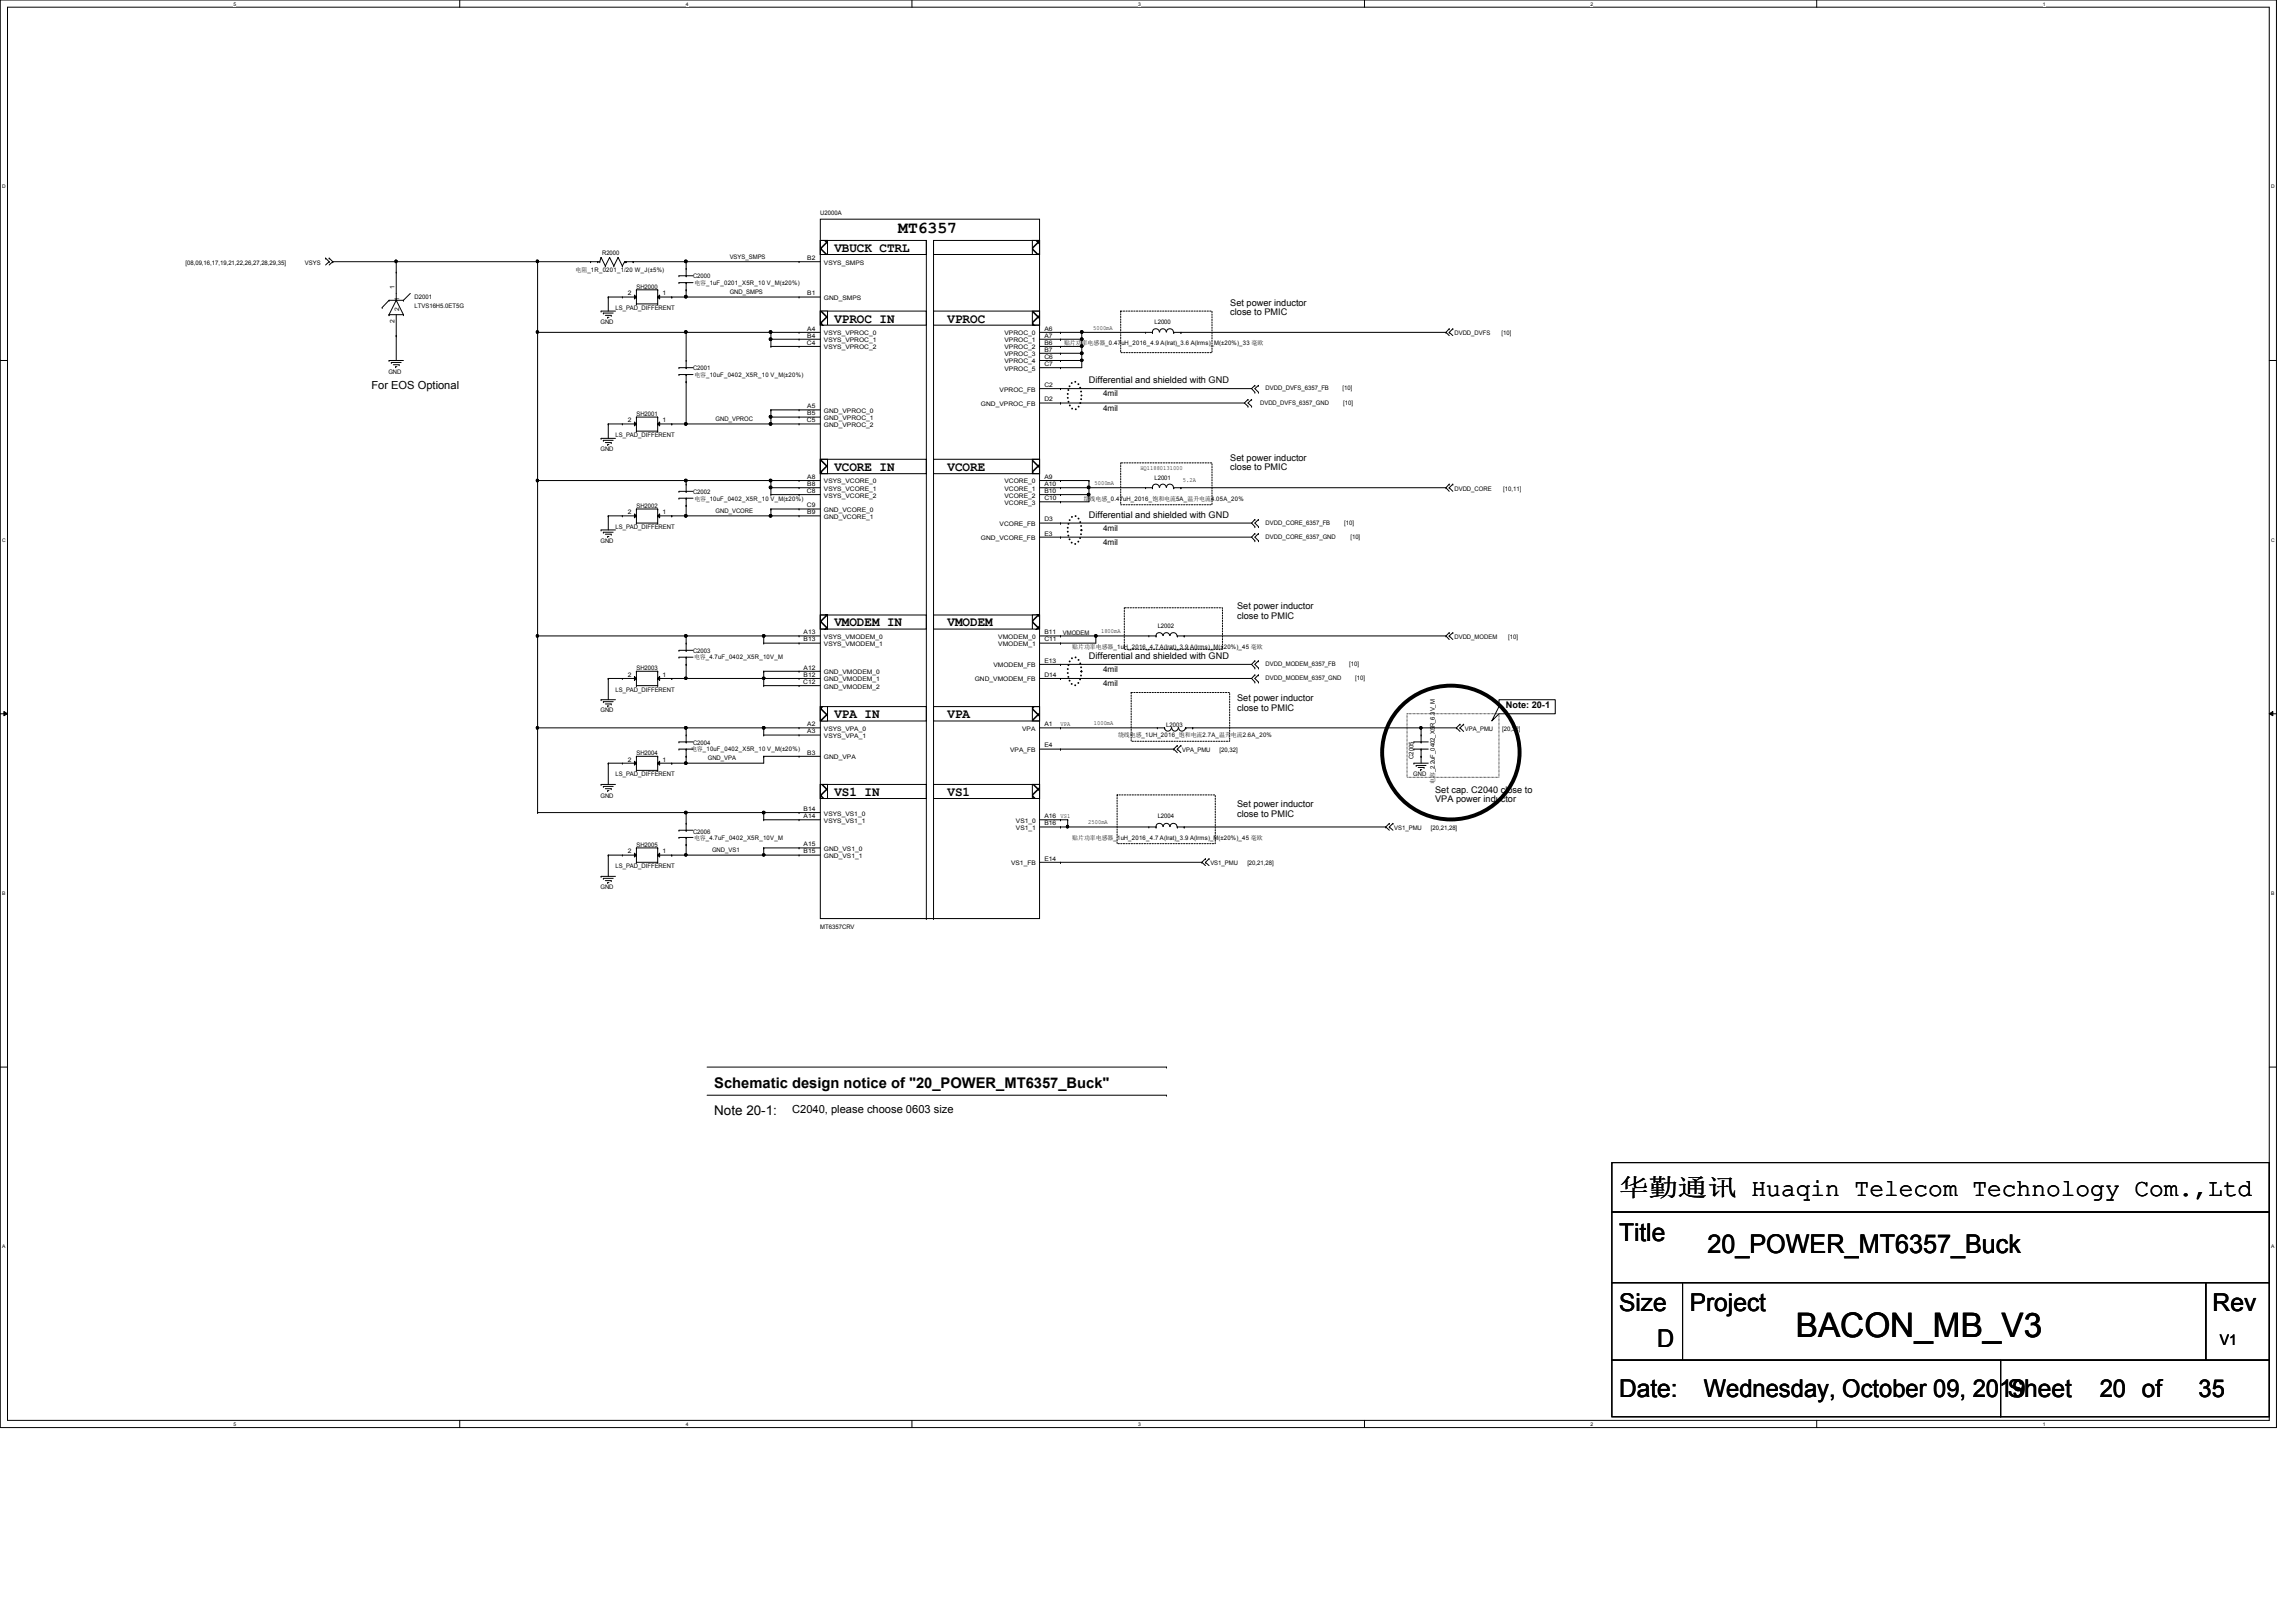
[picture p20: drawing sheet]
<svg xmlns="http://www.w3.org/2000/svg" width="297mm" height="210mm" viewBox="0 0 297 210" stroke-linecap="round" stroke-linejoin="round" font-family="sans-serif">
<defs><g id="words">
<text font-size="4.4" x="232.3" y="173.1">BACON_MB_V3</text>
<text font-size="3.3" x="220.9" y="162.1">20_POWER_MT6357_Buck</text>
<g font-size="3.2">
<text x="209.5" y="154.8">华华华华 Huaqin Telecom Technology Com.,Ltd</text>
<text x="209.5" y="160.6">Title</text>
<text x="209.5" y="169.7">Size</text>
<text x="218.6" y="169.7">Project</text>
<text x="286.3" y="169.7">Rev</text>
<text x="214.4" y="174.3">D</text>
<text x="209.5" y="180.7">Date:</text>
<text x="220.4" y="180.7">Wednesday, October 09, 2019</text>
<text x="259.8" y="180.7">Sheet</text>
<text x="271.6" y="180.7">20 of</text>
<text x="284.4" y="180.7">35</text>
</g>
<text font-size="2.2" x="116.2" y="30.1">MT6357</text>
<g font-size="1.9">
<text x="92.4" y="140.8">Schematic design notice of &quot;20_POWER_MT6357_Buck&quot;</text>
<text x="287.2" y="174.1">V1</text>
</g>
<g font-size="1.7">
<text x="107.9" y="32.6">VBUCK CTRL</text>
<text x="107.9" y="41.7">VPROC IN</text>
<text x="122.6" y="41.7">VPROC</text>
<text x="107.9" y="60.9">VCORE IN</text>
<text x="122.6" y="60.9">VCORE</text>
<text x="107.9" y="81.1">VMODEM IN</text>
<text x="122.6" y="81.1">VMODEM</text>
<text x="107.9" y="92.9">VPA IN</text>
<text x="122.6" y="92.9">VPA</text>
<text x="107.9" y="103">VS1 IN</text>
<text x="122.6" y="103">VS1</text>
<text x="92.4" y="144.3">Note 20-1:</text>
</g>
<g font-size="1.4">
<text x="48" y="50.3">For EOS Optional</text>
<text x="102.5" y="144">C2040, please choose 0603 size</text>
</g>
<g font-size="1.2">
<text x="159.2" y="39.5">Set power inductor</text>
<text x="159.2" y="40.8">close to PMIC</text>
<text x="140.9" y="49.6">Differential and shielded with GND</text>
<text x="159.2" y="59.6">Set power inductor</text>
<text x="159.2" y="60.9">close to PMIC</text>
<text x="140.9" y="67">Differential and shielded with GND</text>
<text x="160.1" y="78.8">Set power inductor</text>
<text x="160.1" y="80.1">close to PMIC</text>
<text x="140.9" y="85.3">Differential and shielded with GND</text>
<text x="160.1" y="90.7">Set power inductor</text>
<text x="160.1" y="91.9">close to PMIC</text>
<text x="194.8" y="91.7">Note: 20-1</text>
<text x="160.1" y="104.4">Set power inductor</text>
<text x="160.1" y="105.7">close to PMIC</text>
<text x="185.7" y="102.6">Set cap. C2040 close to</text>
<text x="185.7" y="103.8">VPA power inductor</text>
</g>
<g font-size="1.1">
<text x="142.7" y="51.3">4mil</text>
<text x="142.7" y="53.1">4mil</text>
<text x="142.7" y="68.7">4mil</text>
<text x="142.7" y="70.5">4mil</text>
<text x="142.7" y="87">4mil</text>
<text x="142.7" y="88.8">4mil</text>
</g>
<g font-size=".8">
<text x="106.1" y="27.8">U2000A</text>
<text x="24" y="34.2">[08,09,16,17,19,21,22,26,27,28,29,35]</text>
<text x="39.5" y="34.2">VSYS</text>
<text x="74.5" y="35.3">电电_1R_0201_1/20 W_J(±5%)</text>
<text x="77.9" y="33.1">R2000</text>
<text x="89.7" y="36">C2000</text>
<text x="94.4" y="33.5">VSYS_SMPS</text>
<text x="104.4" y="33.7">B2</text>
<text x="106.6" y="34.2">VSYS_SMPS</text>
<text x="51.1" y="41.8" transform="rotate(-90 51.1 41.8)">2</text>
<text x="51.1" y="37.3" transform="rotate(-90 51.1 37.3)">1</text>
<text x="51.6" y="40.3" transform="rotate(-90 51.6 40.3)">2</text>
<text x="51.6" y="38.9" transform="rotate(-90 51.6 38.9)">1</text>
<text x="53.6" y="38.7">D2001</text>
<text x="53.6" y="39.8">LTVS16H5.0ET5G</text>
<text x="77.7" y="41.9">GND</text>
<text x="79.6" y="40.1">LS_PAD_DIFFERENT</text>
<text x="81.2" y="38.2">2</text>
<text x="82.3" y="37.3">SH2000</text>
<text x="85.7" y="38.2">1</text>
<text x="89.8" y="36.9">电兼_1uF_0201_X5R_10 V_M(±20%)</text>
<text x="94.4" y="38.1">GND_SMPS</text>
<text x="104.4" y="38.2">B1</text>
<text x="106.6" y="38.8">GND_SMPS</text>
<text x="149.3" y="41.9">L2000</text>
<text x="89.7" y="47.9">C2001</text>
<text x="104.4" y="44.6">C4</text>
<text x="104.4" y="42.8">A4</text>
<text x="104.4" y="43.7">B4</text>
<text x="106.6" y="43.4">VSYS_VPROC_0</text>
<text x="106.6" y="44.3">VSYS_VPROC_1</text>
<text x="106.6" y="45.2">VSYS_VPROC_2</text>
<text x="130" y="43.4">VPROC_0</text>
<text x="130" y="44.3">VPROC_1</text>
<text x="130" y="45.2">VPROC_2</text>
<text x="130" y="46.1">VPROC_3</text>
<text x="130" y="47">VPROC_4</text>
<text x="130" y="48">VPROC_5</text>
<text x="135.1" y="42.8">A6</text>
<text x="135.1" y="43.7">A7</text>
<text x="135.1" y="44.6">B6</text>
<text x="135.1" y="45.5">B7</text>
<text x="135.1" y="46.4">C6</text>
<text x="135.1" y="47.4">C7</text>
<text x="137.7" y="44.7">贴到贴贴电贴合_0.47uH_2016_4.9 A(lrat)_3.6 A(lrms)_M(±20%)_33 毫毫</text>
<text x="141.4" y="42.7">5000mA</text>
<text x="188.2" y="43.4">DVDD_DVFS</text>
<text x="194.3" y="43.4">[10]</text>
<text x="50.2" y="48.3">GND</text>
<text x="82.3" y="53.8">SH2001</text>
<text x="89.8" y="48.8">电兼_10uF_0402_X5R_10 V_M(±20%)</text>
<text x="104.4" y="52.8">A5</text>
<text x="104.4" y="53.8">B5</text>
<text x="106.6" y="53.4">GND_VPROC_0</text>
<text x="126.9" y="52.5">GND_VPROC_FB</text>
<text x="129.3" y="50.7">VPROC_FB</text>
<text x="135.1" y="50.1">C2</text>
<text x="135.1" y="51.9">D2</text>
<text x="163" y="52.4">DVDD_DVFS_6357_GND</text>
<text x="163.7" y="50.5">DVDD_DVFS_6357_FB</text>
<text x="173.7" y="50.5">[10]</text>
<text x="173.8" y="52.4">[10]</text>
<text x="77.7" y="58.4">GND</text>
<text x="79.6" y="56.6">LS_PAD_DIFFERENT</text>
<text x="81.2" y="54.7">2</text>
<text x="85.7" y="54.7">1</text>
<text x="92.6" y="54.5">GND_VPROC</text>
<text x="104.4" y="54.7">C5</text>
<text x="106.6" y="54.4">GND_VPROC_1</text>
<text x="106.6" y="55.2">GND_VPROC_2</text>
<text x="82.3" y="65.7">SH2002</text>
<text x="89.7" y="63.9">C2002</text>
<text x="89.8" y="64.8">电兼_10uF_0402_X5R_10 V_M(±20%)</text>
<text x="104.4" y="65.7">C9</text>
<text x="104.4" y="63.8">C8</text>
<text x="104.4" y="62">A8</text>
<text x="104.4" y="62.9">B8</text>
<text x="106.6" y="62.6">VSYS_VCORE_0</text>
<text x="106.6" y="63.5">VSYS_VCORE_1</text>
<text x="106.6" y="64.4">VSYS_VCORE_2</text>
<text x="130" y="62.6">VCORE_0</text>
<text x="130" y="63.5">VCORE_1</text>
<text x="130" y="64.4">VCORE_2</text>
<text x="130" y="65.3">VCORE_3</text>
<text x="135.1" y="62">A9</text>
<text x="135.1" y="62.9">A10</text>
<text x="135.1" y="63.8">B10</text>
<text x="135.1" y="64.7">C10</text>
<text x="140.2" y="64.8">绕走电贴_0.47uH_2016_饱饱电饱5A_温温电饱4.05A_20%</text>
<text x="141.6" y="62.8">5000mA</text>
<text x="147.5" y="60.9">HQ11880131000</text>
<text x="149.3" y="62.1">L2001</text>
<text x="153" y="62.3">5.2A</text>
<text x="188.2" y="63.5">DVDD_CORE</text>
<text x="194.5" y="63.5">[10,11]</text>
<text x="77.7" y="70.3">GND</text>
<text x="79.6" y="68.5">LS_PAD_DIFFERENT</text>
<text x="81.2" y="66.5">2</text>
<text x="85.7" y="66.5">1</text>
<text x="92.6" y="66.4">GND_VCORE</text>
<text x="104.4" y="66.5">B9</text>
<text x="106.6" y="67.1">GND_VCORE_1</text>
<text x="106.6" y="66.3">GND_VCORE_0</text>
<text x="126.9" y="69.9">GND_VCORE_FB</text>
<text x="129.3" y="68.1">VCORE_FB</text>
<text x="135.1" y="67.5">D3</text>
<text x="135.1" y="69.3">E3</text>
<text x="163.7" y="67.9">DVDD_CORE_6357_FB</text>
<text x="163.7" y="69.7">DVDD_CORE_6357_GND</text>
<text x="173.9" y="67.9">[10]</text>
<text x="174.7" y="69.7">[10]</text>
<text x="104" y="82.1">A13</text>
<text x="104" y="83">B13</text>
<text x="106.6" y="82.7">VSYS_VMODEM_0</text>
<text x="106.6" y="83.6">VSYS_VMODEM_1</text>
<text x="129.2" y="82.7">VMODEM_0</text>
<text x="129.2" y="83.6">VMODEM_1</text>
<text x="135.1" y="82.1">B11</text>
<text x="135.1" y="83">C11</text>
<text x="137.5" y="82.1">VMODEM</text>
<text x="138.7" y="84">贴到贴贴电贴合_1uH_2016_4.7 A(lrat)_3.9 A(lrms)_M(±20%)_45 毫毫</text>
<text x="142.4" y="81.9">1800mA</text>
<text x="149.8" y="81.2">L2002</text>
<text x="188.2" y="82.7">DVDD_MODEM</text>
<text x="195.1" y="82.7">[10]</text>
<text x="79.6" y="89.5">LS_PAD_DIFFERENT</text>
<text x="81.2" y="87.6">2</text>
<text x="82.3" y="86.7">SH2003</text>
<text x="85.7" y="87.6">1</text>
<text x="89.7" y="84.5">C2003</text>
<text x="89.8" y="85.3">电兼_4.7uF_0402_X5R_10V_M</text>
<text x="103.9" y="88.5">C12</text>
<text x="104" y="86.7">A12</text>
<text x="104" y="87.6">B12</text>
<text x="106.6" y="87.2">GND_VMODEM_0</text>
<text x="106.6" y="88.2">GND_VMODEM_1</text>
<text x="106.6" y="89.1">GND_VMODEM_2</text>
<text x="126.1" y="88.2">GND_VMODEM_FB</text>
<text x="128.5" y="86.4">VMODEM_FB</text>
<text x="135.1" y="85.8">E13</text>
<text x="135.1" y="87.6">D14</text>
<text x="163.7" y="86.2">DVDD_MODEM_6357_FB</text>
<text x="163.7" y="88">DVDD_MODEM_6357_GND</text>
<text x="174.5" y="86.2">[10]</text>
<text x="175.3" y="88">[10]</text>
<text x="77.7" y="92.2">GND</text>
<text x="104.4" y="94">A2</text>
<text x="104.4" y="94.9">A3</text>
<text x="106.6" y="94.6">VSYS_VPA_0</text>
<text x="106.6" y="95.5">VSYS_VPA_1</text>
<text x="132.2" y="94.6">VPA</text>
<text x="135.1" y="94">A1</text>
<text x="137.2" y="94">VPA</text>
<text x="141.5" y="93.9">1000mA</text>
<text x="144.6" y="95.4">绕走电贴_1UH_2016_饱饱电饱2.7A_温温电饱2.6A_20%</text>
<text x="150.9" y="94.1">L2003</text>
<text x="189.5" y="94.6">VPA_PMU</text>
<text x="194.3" y="94.6">[20,32]</text>
<text x="79.6" y="100.5">LS_PAD_DIFFERENT</text>
<text x="81.2" y="98.6">2</text>
<text x="82.3" y="97.7">SH2004</text>
<text x="85.7" y="98.6">1</text>
<text x="89.4" y="97.2">电兼_10uF_0402_X5R_10 V_M(±20%)</text>
<text x="89.7" y="96.4">C2004</text>
<text x="91.6" y="98.4">GND_VPA</text>
<text x="104.4" y="97.7">B3</text>
<text x="106.6" y="98.3">GND_VPA</text>
<text x="130.7" y="97.3">VPA_FB</text>
<text x="135.1" y="96.7">E4</text>
<text x="152.9" y="97.3">VPA_PMU</text>
<text x="157.8" y="97.3">[20,32]</text>
<text x="182.8" y="100.5">GND</text>
<text x="182.9" y="98.2" transform="rotate(-90 182.9 98.2)">C2005</text>
<text x="185.6" y="101.5" transform="rotate(-90 185.6 101.5)">电兼_2.2uF_0402_X5R_6.3V_M</text>
<text x="77.7" y="103.2">GND</text>
<text x="89.7" y="107.9">C2006</text>
<text x="104" y="105.9">A14</text>
<text x="104" y="104.9">B14</text>
<text x="106.6" y="106.5">VSYS_VS1_1</text>
<text x="106.6" y="105.5">VSYS_VS1_0</text>
<text x="131.4" y="106.5">VS1_0</text>
<text x="131.4" y="107.4">VS1_1</text>
<text x="135.1" y="105.9">A16 VS1</text>
<text x="135.1" y="106.8">B16</text>
<text x="140.8" y="106.7">2500mA</text>
<text x="149.8" y="105.9">L2004</text>
<text x="180.4" y="107.4">VS1_PMU</text>
<text x="185.1" y="107.4">[20,21,28]</text>
<text x="79.6" y="112.4">LS_PAD_DIFFERENT</text>
<text x="81.2" y="110.4">2</text>
<text x="82.3" y="109.6">SH2005</text>
<text x="85.7" y="110.4">1</text>
<text x="89.8" y="108.8">电兼_4.7uF_0402_X5R_10V_M</text>
<text x="92.1" y="110.3">GND_VS1</text>
<text x="104" y="109.5">A15</text>
<text x="104" y="110.4">B15</text>
<text x="106.6" y="110.1">GND_VS1_0</text>
<text x="106.6" y="111">GND_VS1_1</text>
<text x="130.8" y="112">VS1_FB</text>
<text x="135.1" y="111.4">E14</text>
<text x="138.7" y="108.7">贴到贴贴电贴合_1uH_2016_4.7 A(lrat)_3.9 A(lrms)_M(±20%)_45 毫毫</text>
<text x="156.6" y="112">VS1_PMU</text>
<text x="161.4" y="112">[20,21,28]</text>
<text x="77.7" y="115.1">GND</text>
<text x="106.1" y="120.2">MT6357CRV</text>
</g>
<g font-size=".6">
<text x="30.2" y=".7">5</text>
<text x="88.7" y=".7">4</text>
<text x="147.2" y=".7">3</text>
<text x="205.8" y=".7">2</text>
<text x="264.3" y=".7">1</text>
<text x=".3" y="24.4">D</text>
<text x="293.8" y="24.4">D</text>
<text x=".3" y="70.1">C</text>
<text x="293.8" y="70.1">C</text>
<text x=".3" y="115.8">B</text>
<text x="293.8" y="115.8">B</text>
<text x=".3" y="161.5">A</text>
<text x="293.8" y="161.5">A</text>
<text x="30.2" y="184.5">5</text>
<text x="88.7" y="184.5">4</text>
<text x="147.2" y="184.5">3</text>
<text x="205.8" y="184.5">2</text>
<text x="264.3" y="184.5">1</text>
</g>
</g></defs>
<path d="M0 0h294.5v184.7h-294.5zM1 .9h292.6v182.9h-292.6z" fill="none" stroke="#000" stroke-width=".13"/>
<g fill="#fff">
<path d="M30.2 .1h.4v.7h-.4z"/>
<path d="M30.2 183.9h.4v.8h-.4z"/>
</g>
<path d="M59.5 0v.9M59.5 183.8v.9" fill="none" stroke="#000" stroke-width=".13"/>
<g fill="#fff">
<path d="M88.7 .1h.4v.7h-.4z"/>
<path d="M88.7 183.9h.4v.8h-.4z"/>
</g>
<path d="M118 0v.9M118 183.8v.9" fill="none" stroke="#000" stroke-width=".13"/>
<g fill="#fff">
<path d="M147.2 .1h.4v.7h-.4z"/>
<path d="M147.2 183.9h.4v.8h-.4z"/>
</g>
<path d="M176.5 0v.9M176.5 183.8v.9" fill="none" stroke="#000" stroke-width=".13"/>
<g fill="#fff">
<path d="M205.8 .1h.3v.7h-.3z"/>
<path d="M205.8 183.9h.3v.8h-.3z"/>
</g>
<path d="M235 0v.9M235 183.8v.9" fill="none" stroke="#000" stroke-width=".13"/>
<g fill="#fff">
<path d="M264.3 .1h.3v.7h-.3z"/>
<path d="M264.3 183.9h.3v.8h-.3z"/>
<path d="M.3 23.8h.5v.7h-.5z"/>
<path d="M293.8 23.8h.5v.7h-.5z"/>
<path d="M.3 69.5h.5v.7h-.5z"/>
<path d="M293.8 69.5h.5v.7h-.5z"/>
</g>
<path d="M0 46.7h1M293.6 46.7h.9" fill="none" stroke="#000" stroke-width=".13"/>
<g fill="#fff">
<path d="M.3 115.2h.4v.8h-.4z"/>
<path d="M293.8 115.2h.5v.8h-.5z"/>
</g>
<path d="M0 92.4h1M.5 92.1l.5 .3-.5 .2zM293.6 92.4l.4-.3v.5zM293.6 92.4h.9" fill="none" stroke="#000" stroke-width=".13"/>
<path d="M.5 92.1l.5 .3-.5 .2zM293.6 92.4l.4-.3v.5z" fill="#000"/>
<g fill="#fff">
<path d="M.3 161h.4v.7h-.4z"/>
<path d="M293.8 161h.4v.7h-.4z"/>
</g>
<g fill="none" stroke="#000" stroke-width=".13">
<path d="M42.1 33.4h.1M42.1 33.4l.5 .5M42.6 33.9h.1M42.6 33.4h.1M42.6 33.9l-.5 .4M42.6 33.4l.4 .5M43 33.9h.1M43 33.9l-.4 .4M49.4 39.8h.1M50.3 38.9h.1M50.3 38.9h1.9M50.3 38.9l-.9 .9"/>
<path d="M51.3 38.9h.1M51.3 35.2h.1M51.3 38.9l.9 1.8M51.3 38.9l-1 1.8M51.3 35.2v3.7M52.2 38.9h.1M53.1 38l-.9 .9M76.4 33.9h.1M76.4 33.9h1.2M77.3 33.9h.1M77.6 33.9h.1M77.8 33.3h.1"/>
<path d="M77.8 33.3l-.2 .6M77.8 33.3l.5 1.1M78.3 34.4h.1M78.9 33.3h.1M78.9 33.3l-.6 1.1M78.9 33.3l.5 1.1M79.4 34.4h.1M80 33.3h.1M80 33.3l-.6 1.1M80 33.3l.5 1.1M80.5 38.4h.1M80.5 34.4h.1"/>
<path d="M80.5 38.4h1.8M80.8 33.9h.1M80.8 33.9h1.1M80.8 33.9l-.3 .5M81 33.9h.1M81.9 33.9h.1M82.1 38.2l.2 .2-.2 .3zM82.3 38.4h.1M82.3 39.3h.1M82.3 37.5h.1M82.3 37.5v1.8M82.3 39.3h2.8"/>
<path d="M82.3 37.5h2.8M85.1 38.4l.2-.2v.5zM85.1 38.4h.1M85.1 37.5h.1M85.1 39.3h.1M85.1 37.5v1.8M85.1 38.4h1.8M86.9 38.4h.1M87.8 35.7h.1M87.8 36.6h.1M87.8 35.7h1.9M87.8 36.6h1.9"/>
<path d="M88.8 35.7h.1M88.8 36.6h.1M88.8 34.8h.1M88.8 37.5h.1M88.8 34.8v.9M88.8 36.6v.9M50.3 46.7h.1M50.3 40.7h.1M50.3 46.7h1.9M50.3 40.7h1.9M50.6 46.9h.1M50.6 46.9h1.3"/>
<path d="M50.9 47.2h.7M51.2 47.5h.1M51.3 43.4h.1M51.3 40.7v2.7M51.6 47.2h.1M52.2 40.7h.1M77.8 56.7h.1M77.8 40.3h.1M77.8 56.7h1.8M77.8 40.3h1.8M78.1 57h.1M78.1 40.5h.1"/>
<path d="M78.1 57h1.2M78.1 40.5h1.2M78.3 57.3h.8M78.3 40.8h.8M78.6 57.5h.1M78.6 41.1h.1M78.6 57.5h.2M78.6 41.1h.2M79.1 57.3h.1M79.1 40.8h.1M80.5 54.9h.1M80.5 54.9h1.8"/>
<path d="M82.1 54.6l.2 .3-.2 .2zM82.3 54.9h.1M82.3 55.8h.1M82.3 54h.1M82.3 54v1.8M82.3 55.8h2.8M82.3 54h2.8M85.1 54.9l.2-.3v.5zM85.1 54.9h.1M85.1 54h.1M85.1 55.8h.1M85.1 54v1.8"/>
<path d="M85.1 54.9h1.8M86.9 54.9h.1M87.8 47.6h.1M87.8 48.5h.1M87.8 47.6h1.9M87.8 48.5h1.9M88.8 47.6h.1M88.8 48.5h.1M88.8 46.7h.1M88.8 49.4h.1M88.8 46.7v.9M88.8 48.5v.9"/>
<path d="M148.2 43h.1M148.2 43h.9M149.1 43h.1M149.1 43a.45 .45 0 0 1 .4-.5 .45 .45 0 0 1 .5 .5M150 43a.42 .42 0 0 1 .4-.5 .42 .42 0 0 1 .5 .5M150.9 43a.45 .45 0 0 1 .5-.5 .45 .45 0 0 1 .4 .5M151.8 43h.1M151.8 43h1M152.8 43h.1M161.5 51.7h.1M161.5 52.6h.1M161.5 51.7l-.5 .5 .5 .4"/>
<path d="M161.9 52.6h.1M161.9 51.7h.1M161.9 51.7l-.4 .5 .4 .4M162.3 49.9h.1M162.3 50.8h.1M162.3 49.9l-.4 .4 .4 .5M162.8 50.8h.1M162.8 49.9h.1M162.8 49.9l-.5 .4 .5 .5M187.1 43h.1M187.1 43l.4 .4M187.5 43h.1"/>
<path d="M187.5 42.5h.1M187.5 43l.5 .4M187.5 42.5l-.4 .5M188 42.5h.1M188 42.5l-.5 .5M77.8 68.6h.1M77.8 68.6h1.8M78.1 68.9h.1M78.1 68.9h1.2M78.3 69.1h.8M78.6 69.4h.1M78.6 69.4h.2"/>
<path d="M79.1 69.1h.1M80.5 66.8h.1M80.5 66.8h1.8M82.1 66.5l.2 .3-.2 .2zM82.3 66.8h.1M82.3 67.7h.1M82.3 65.9h.1M82.3 65.9v1.8M82.3 67.7h2.8M82.3 65.9h2.8M85.1 66.8l.2-.3v.5zM85.1 66.8h.1"/>
<path d="M85.1 65.9h.1M85.1 67.7h.1M85.1 65.9v1.8M85.1 66.8h1.8M86.9 66.8h.1M87.8 63.6h.1M87.8 64.5h.1M87.8 63.6h1.9M87.8 64.5h1.9M88.8 63.6h.1M88.8 64.5h.1M88.8 62.7h.1"/>
<path d="M88.8 65.4h.1M88.8 62.7v.9M88.8 64.5v.9M148.2 63.1h.1M148.2 63.1h.9M149.1 63.1h.1M149.1 63.1a.45 .45 0 0 1 .4-.4 .45 .45 0 0 1 .5 .4M150 63.1a.42 .42 0 0 1 .4-.4 .42 .42 0 0 1 .5 .4M150.9 63.1a.45 .45 0 0 1 .5-.4 .45 .45 0 0 1 .4 .4M151.8 63.1h.1M151.8 63.1h1M152.8 63.1h.1"/>
<path d="M162.3 67.2h.1M162.3 68.2h.1M162.3 69h.1M162.3 70h.1M162.3 67.2l-.4 .5 .4 .5M162.3 69l-.4 .5 .4 .5M162.8 68.2h.1M162.8 67.2h.1M162.8 70h.1M162.8 69h.1M162.8 67.2l-.5 .5 .5 .5M162.8 69l-.5 .5 .5 .5"/>
<path d="M187.1 63.1h.1M187.1 63.1l.4 .5M187.5 63.1h.1M187.5 62.7h.1M187.5 63.1l.5 .5M187.5 62.7l-.4 .4M188 62.7h.1M188 62.7l-.5 .4M77.8 90.6h.1M77.8 90.6h1.8M78.1 90.8h.1M78.1 90.8h1.2"/>
<path d="M78.3 91.1h.8M78.6 91.4h.1M78.6 91.4h.2M79.1 91.1h.1M80.5 87.8h.1M80.5 98.8h.1M80.5 98.8h1.8M80.5 87.8h1.8M82.1 87.5l.2 .3-.2 .3zM82.1 98.5l.2 .3-.2 .2zM82.3 87.8h.1M82.3 88.7h.1"/>
<path d="M82.3 86.9h.1M82.3 98.8h.1M82.3 99.7h.1M82.3 97.9h.1M82.3 88.7h2.8M82.3 86.9v1.8M82.3 97.9v1.8M82.3 86.9h2.8M82.3 99.7h2.8M82.3 97.9h2.8M85.1 87.8l.2-.3v.6zM85.1 98.8l.2-.3v.5z"/>
<path d="M85.1 87.8h.1M85.1 86.9h.1M85.1 88.7h.1M85.1 98.8h.1M85.1 97.9h.1M85.1 99.7h.1M85.1 98.8h1.8M85.1 86.9v1.8M85.1 97.9v1.8M85.1 87.8h1.8M86.9 87.8h.1M86.9 98.8h.1"/>
<path d="M87.8 96h.1M87.8 96.9h.1M87.8 84.2h.1M87.8 85h.1M87.8 96h1.9M87.8 96.9h1.9M87.8 84.2h1.9M87.8 85h1.9M88.8 96h.1M88.8 96.9h.1M88.8 95.1h.1M88.8 97.9h.1"/>
<path d="M88.8 84.2h.1M88.8 85h.1M88.8 83.2h.1M88.8 86h.1M88.8 83.2v1M88.8 85v1M88.8 95.1v.9M88.8 96.9v1M149.7 94.2h.1M149.7 94.2h1M150.7 94.2h.1M150.7 94.1a.45 .45 0 0 0 .4 .5 .45 .45 0 0 0 .4-.5"/>
<path d="M151.6 94.1a.43 .43 0 0 0 .4 .5 .43 .43 0 0 0 .4-.5M151.8 96.9h.1M151.8 96.9l.5 .5M152.3 96.9h.1M152.3 96.5h.1M152.3 96.9l.5 .5M152.3 96.5l-.5 .4M152.5 94.1a.45 .45 0 0 0 .4 .5 .45 .45 0 0 0 .5-.5M152.8 96.5h.1M152.8 96.5l-.5 .4M153.4 94.2h.1M153.4 94.2h.9"/>
<path d="M154.3 94.2h.1M162.3 85.5h.1M162.3 86.4h.1M162.3 87.3h.1M162.3 88.3h.1M162.3 85.5l-.4 .5 .4 .4M162.3 87.3l-.4 .5 .4 .5M162.8 86.4h.1M162.8 85.5h.1M162.8 88.3h.1M162.8 87.3h.1M162.8 85.5l-.5 .5 .5 .4"/>
<path d="M162.8 87.3l-.5 .5 .5 .5M182 92.4h11.9v8.2h-11.9zM182.9 98.8h.1M182.9 98.8h1.9M183.2 99.1h.1M183.2 99.1h1.3M183.5 99.3h.7M183.8 99.6h.1M184.2 99.3h.1M187.1 82.3h.1M187.1 82.3l.4 .5M187.5 82.3h.1"/>
<path d="M187.5 81.9h.1M187.5 82.3l.5 .5M187.5 81.9l-.4 .4M188 81.9h.1M188 81.9l-.5 .4M188.4 94.2h.1M188.4 94.2l.5 .5M188.9 94.2h.1M188.9 93.7h.1M188.9 94.2l.5 .5M188.9 93.7l-.5 .5M189.4 93.7h.1"/>
<path d="M189.4 93.7l-.5 .5M193.9 90.6h7.3v1.8h-7.3l-.9 .9 .9-1.9zM77.8 113.4h.1M77.8 101.5h.1M77.8 113.4h1.8M77.8 101.5h1.8M78.1 113.7h.1M78.1 101.8h.1M78.1 113.7h1.2M78.1 101.8h1.2M78.3 114h.8M78.3 102.1h.8"/>
<path d="M78.6 114.2h.1M78.6 102.3h.1M78.6 114.2h.2M78.6 102.3h.2M79.1 114h.1M79.1 102.1h.1M80.5 110.7h.1M80.5 110.7h1.8M82.1 110.4l.2 .3-.2 .2zM82.3 110.7h.1M82.3 111.6h.1M82.3 109.7h.1"/>
<path d="M82.3 109.7v1.9M82.3 111.6h2.8M82.3 109.7h2.8M85.1 110.7l.2-.3v.5zM85.1 110.7h.1M85.1 109.7h.1M85.1 111.6h.1M85.1 109.7v1.9M85.1 110.7h1.8M86.9 110.7h.1M87.8 107.4h.1M87.8 108.4h.1"/>
<path d="M87.8 107.4h1.9M87.8 108.4h1.9M88.8 107.4h.1M88.8 108.4h.1M88.8 106.6h.1M88.8 109.3h.1M88.8 106.6v.8M88.8 108.4v.9M148.6 107h.1M148.6 107h1M149.6 107h.1M149.6 107a.45 .45 0 0 1 .4-.4 .45 .45 0 0 1 .4 .4"/>
<path d="M150.5 107a.42 .42 0 0 1 .4-.4 .42 .42 0 0 1 .4 .4M151.4 107a.45 .45 0 0 1 .4-.4 .45 .45 0 0 1 .5 .4M152.3 107h.1M152.3 107h.9M153.2 107h.1M155.5 111.6h.1M155.5 111.6l.5 .4M156 111.6h.1M156 111.1h.1M156 111.6l.4 .4M156 111.1l-.5 .5M156.4 111.1h.1"/>
<path d="M156.4 111.1l-.4 .5M179.3 107h.1M179.3 107l.4 .4M179.7 107h.1M179.7 106.6h.1M179.7 107l.5 .4M179.7 106.6l-.4 .4M180.2 106.6h.1M180.2 106.6l-.5 .4M0 138.1h1M91.5 138.1h59.4M150.9 138.1h.1"/>
<path d="M293.6 138.1h.9M91.5 141.7h59.4M150.9 141.7h.1M208.5 156.8h85.1v9.2h-85.1zM208.5 150.5h85.1v6.3h-85.1zM208.5 166h9.2v10h-9.2zM208.5 176h50.3v7.3h-50.3zM217.7 166h67.7v10h-67.7zM258.8 176h34.8v7.3h-34.8zM285.4 166h8.2v10h-8.2z"/>
</g>
<path d="M145 40.3h11.8v5.3h-11.8zM145 59.9h11.8v5.4h-11.8zM145.5 78.7h12.7v5.3h-12.7zM146.3 89.6h12.8v6.3h-12.8zM144.5 102.9h12.7v6.3h-12.7z" fill="none" stroke="#000" stroke-width=".13" stroke-dasharray=".2 .2"/>
<path d="M138.7 49.5l.3-.1a1.27 1.27 0 0 1 .9 1.2 2.67 2.67 0 0 1-.6 2.3l-.3 .1a1.27 1.27 0 0 1-.8-1.3 2.61 2.61 0 0 1 .5-2.2zM138.7 66.9l.3-.1a1.28 1.28 0 0 1 .9 1.2 2.69 2.69 0 0 1-.6 2.3l-.3 .1a1.27 1.27 0 0 1-.8-1.3 2.7 2.7 0 0 1 .5-2.2zM138.7 85.1l.3-.1a1.28 1.28 0 0 1 .9 1.3 2.69 2.69 0 0 1-.6 2.3l-.3 .1a1.27 1.27 0 0 1-.8-1.3 2.7 2.7 0 0 1 .5-2.3z" fill="none" stroke="#000" stroke-width=".25" stroke-dasharray="0 .5"/>
<path d="M181.4 91.3a8.9 8.9 0 0 1 9.6-2 8.9 8.9 0 0 1 5.6 8.1 8.9 8.9 0 0 1-8.9 8.6 8.9 8.9 0 0 1-8.9-8.6 8.5 8.5 0 0 1 2.6-6.1z" fill="none" stroke="#000" stroke-width=".51"/>
<path d="M82.1 38.2l.2 .2-.2 .3zM85.1 38.4l.2-.2v.5zM82.1 54.6l.2 .3-.2 .2zM85.1 54.9l.2-.3v.5zM82.1 66.5l.2 .3-.2 .2zM85.1 66.8l.2-.3v.5zM82.1 87.5l.2 .3-.2 .3zM82.1 98.5l.2 .3-.2 .2zM85.1 87.8l.2-.3v.6zM85.1 98.8l.2-.3v.5zM82.1 110.4l.2 .3-.2 .2zM85.1 110.7l.2-.3v.5z" fill="#000"/>
<path d="M106.1 31.1h1v1.8h-1z" fill-rule="evenodd" fill="#fff"/>
<path d="M106.1 31.1h1v1.8h-1z" fill-rule="evenodd" fill="#000"/>
<path d="M106.1 31.1h1v1.8h-1zM106.1 31.1h13.7v1.8h-13.7z" fill="none" stroke="#000" stroke-width=".13"/>
<path d="M133.6 31.1h.9v1.8h-.9z" fill-rule="evenodd" fill="#fff"/>
<path d="M133.6 31.1h.9v1.8h-.9z" fill-rule="evenodd" fill="#000"/>
<path d="M120.8 31.1h13.7v1.8h-13.7zM133.6 31.1h.9v1.8h-.9zM106.1 40.3h13.7v1.8h-13.7z" fill="none" stroke="#000" stroke-width=".13"/>
<path d="M106.1 40.3h1v1.8h-1z" fill-rule="evenodd" fill="#fff"/>
<path d="M106.1 40.3h1v1.8h-1z" fill-rule="evenodd" fill="#000"/>
<path d="M106.1 40.3h1v1.8h-1z" fill="none" stroke="#000" stroke-width=".13"/>
<path d="M133.6 40.3h.9v1.8h-.9z" fill-rule="evenodd" fill="#fff"/>
<path d="M133.6 40.3h.9v1.8h-.9z" fill-rule="evenodd" fill="#000"/>
<path d="M119.8 31.1v87.8M120.8 31.1v87.8M120.8 40.3h13.7v1.8h-13.7zM133.6 40.3h.9v1.8h-.9zM119.8 118.9h.1M120.8 118.9h.1" fill="none" stroke="#000" stroke-width=".13"/>
<path d="M106.1 59.4h1v1.9h-1z" fill-rule="evenodd" fill="#fff"/>
<path d="M106.1 59.4h1v1.9h-1z" fill-rule="evenodd" fill="#000"/>
<path d="M106.1 59.4h1v1.9h-1zM106.1 59.4h13.7v1.9h-13.7z" fill="none" stroke="#000" stroke-width=".13"/>
<path d="M133.6 59.4h.9v1.9h-.9z" fill-rule="evenodd" fill="#fff"/>
<path d="M133.6 59.4h.9v1.9h-.9z" fill-rule="evenodd" fill="#000"/>
<path d="M120.8 59.4h13.7v1.9h-13.7zM133.6 59.4h.9v1.9h-.9zM120.8 79.6h13.7v1.8h-13.7z" fill="none" stroke="#000" stroke-width=".13"/>
<path d="M133.6 79.6h.9v1.8h-.9z" fill-rule="evenodd" fill="#fff"/>
<path d="M133.6 79.6h.9v1.8h-.9z" fill-rule="evenodd" fill="#000"/>
<path d="M133.6 79.6h.9v1.8h-.9z" fill="none" stroke="#000" stroke-width=".13"/>
<path d="M106.1 79.6h1v1.8h-1z" fill-rule="evenodd" fill="#fff"/>
<path d="M106.1 79.6h1v1.8h-1z" fill-rule="evenodd" fill="#000"/>
<path d="M106.1 79.6h1v1.8h-1zM106.1 79.6h13.7v1.8h-13.7zM106.1 91.4h13.7v1.9h-13.7z" fill="none" stroke="#000" stroke-width=".13"/>
<path d="M106.1 91.4h1v1.9h-1z" fill-rule="evenodd" fill="#fff"/>
<path d="M106.1 91.4h1v1.9h-1z" fill-rule="evenodd" fill="#000"/>
<path d="M106.1 91.4h1v1.9h-1z" fill="none" stroke="#000" stroke-width=".13"/>
<path d="M133.6 91.4h.9v1.9h-.9z" fill-rule="evenodd" fill="#fff"/>
<path d="M133.6 91.4h.9v1.9h-.9z" fill-rule="evenodd" fill="#000"/>
<path d="M120.8 91.4h13.7v1.9h-13.7zM133.6 91.4h.9v1.9h-.9zM120.8 101.5h13.7v1.8h-13.7z" fill="none" stroke="#000" stroke-width=".13"/>
<path d="M133.6 101.5h.9v1.8h-.9z" fill-rule="evenodd" fill="#fff"/>
<path d="M133.6 101.5h.9v1.8h-.9z" fill-rule="evenodd" fill="#000"/>
<path d="M133.6 101.5h.9v1.8h-.9z" fill="none" stroke="#000" stroke-width=".13"/>
<path d="M106.1 101.5h1v1.8h-1z" fill-rule="evenodd" fill="#fff"/>
<g fill="#000">
<path d="M51.1 33.7h.2v.2h-.2z" fill-rule="evenodd"/>
<path d="M51.1 33.7h.2v.2h-.2z" fill-rule="evenodd"/>
<path d="M69.4 33.7h.2v.2h-.2z" fill-rule="evenodd"/>
<path d="M69.4 33.7h.2v.2h-.2z" fill-rule="evenodd"/>
<path d="M88.6 33.7h.2v.2h-.2z" fill-rule="evenodd"/>
<path d="M88.6 38.3h.2v.2h-.2z" fill-rule="evenodd"/>
<path d="M88.6 33.7h.2v.2h-.2z" fill-rule="evenodd"/>
<path d="M88.6 38.3h.2v.2h-.2z" fill-rule="evenodd"/>
<path d="M69.4 42.8h.2v.3h-.2z" fill-rule="evenodd"/>
<path d="M69.4 42.8h.2v.3h-.2z" fill-rule="evenodd"/>
<path d="M88.6 54.7h.2v.3h-.2z" fill-rule="evenodd"/>
<path d="M88.6 42.8h.2v.3h-.2z" fill-rule="evenodd"/>
<path d="M88.6 54.7h.2v.3h-.2z" fill-rule="evenodd"/>
<path d="M88.6 42.8h.2v.3h-.2z" fill-rule="evenodd"/>
<path d="M99.6 54.7h.2v.3h-.2z" fill-rule="evenodd"/>
<path d="M99.6 42.8h.2v.3h-.2z" fill-rule="evenodd"/>
<path d="M99.6 43.8h.2v.2h-.2z" fill-rule="evenodd"/>
<path d="M99.6 53.8h.2v.2h-.2z" fill-rule="evenodd"/>
<path d="M99.6 54.7h.2v.3h-.2z" fill-rule="evenodd"/>
<path d="M99.6 42.8h.2v.3h-.2z" fill-rule="evenodd"/>
<path d="M99.6 43.8h.2v.2h-.2z" fill-rule="evenodd"/>
<path d="M99.6 53.8h.2v.2h-.2z" fill-rule="evenodd"/>
<path d="M139.8 42.8h.3v.3h-.3z" fill-rule="evenodd"/>
<path d="M139.8 43.8h.3v.2h-.3z" fill-rule="evenodd"/>
<path d="M139.8 44.7h.3v.2h-.3z" fill-rule="evenodd"/>
<path d="M139.8 45.6h.3v.2h-.3z" fill-rule="evenodd"/>
<path d="M139.8 46.5h.3v.2h-.3z" fill-rule="evenodd"/>
<path d="M139.8 42.8h.3v.3h-.3z" fill-rule="evenodd"/>
<path d="M139.8 43.8h.3v.2h-.3z" fill-rule="evenodd"/>
<path d="M139.8 44.7h.3v.2h-.3z" fill-rule="evenodd"/>
<path d="M139.8 45.6h.3v.2h-.3z" fill-rule="evenodd"/>
<path d="M139.8 46.5h.3v.2h-.3z" fill-rule="evenodd"/>
<path d="M69.4 62.1h.2v.2h-.2z" fill-rule="evenodd"/>
<path d="M69.4 62.1h.2v.2h-.2z" fill-rule="evenodd"/>
<path d="M88.6 62.1h.2v.2h-.2z" fill-rule="evenodd"/>
<path d="M88.6 66.6h.2v.3h-.2z" fill-rule="evenodd"/>
<path d="M88.6 62.1h.2v.2h-.2z" fill-rule="evenodd"/>
<path d="M88.6 66.6h.2v.3h-.2z" fill-rule="evenodd"/>
<path d="M99.6 62.9h.2v.3h-.2z" fill-rule="evenodd"/>
<path d="M99.6 62.1h.2v.2h-.2z" fill-rule="evenodd"/>
<path d="M99.6 66.6h.2v.3h-.2z" fill-rule="evenodd"/>
<path d="M99.6 62.9h.2v.3h-.2z" fill-rule="evenodd"/>
<path d="M99.6 62.1h.2v.2h-.2z" fill-rule="evenodd"/>
<path d="M99.6 66.6h.2v.3h-.2z" fill-rule="evenodd"/>
<path d="M140.7 62.9h.3v.3h-.3z" fill-rule="evenodd"/>
<path d="M140.7 63.9h.3v.2h-.3z" fill-rule="evenodd"/>
<path d="M140.7 62.9h.3v.3h-.3z" fill-rule="evenodd"/>
<path d="M140.7 63.9h.3v.2h-.3z" fill-rule="evenodd"/>
<path d="M69.4 94.1h.2v.2h-.2z" fill-rule="evenodd"/>
<path d="M69.4 82.2h.2v.2h-.2z" fill-rule="evenodd"/>
<path d="M69.4 94.1h.2v.2h-.2z" fill-rule="evenodd"/>
<path d="M69.4 82.2h.2v.2h-.2z" fill-rule="evenodd"/>
<path d="M88.6 87.7h.2v.2h-.2z" fill-rule="evenodd"/>
<path d="M88.6 82.2h.2v.2h-.2z" fill-rule="evenodd"/>
<path d="M88.6 94.1h.2v.2h-.2z" fill-rule="evenodd"/>
<path d="M88.6 98.6h.2v.3h-.2z" fill-rule="evenodd"/>
<path d="M88.6 87.7h.2v.2h-.2z" fill-rule="evenodd"/>
<path d="M88.6 82.2h.2v.2h-.2z" fill-rule="evenodd"/>
<path d="M88.6 94.1h.2v.2h-.2z" fill-rule="evenodd"/>
<path d="M88.6 98.6h.2v.3h-.2z" fill-rule="evenodd"/>
<path d="M98.7 87.7h.2v.2h-.2z" fill-rule="evenodd"/>
<path d="M98.7 82.2h.2v.2h-.2z" fill-rule="evenodd"/>
<path d="M98.7 94.1h.2v.2h-.2z" fill-rule="evenodd"/>
<path d="M98.7 87.7h.2v.2h-.2z" fill-rule="evenodd"/>
<path d="M98.7 82.2h.2v.2h-.2z" fill-rule="evenodd"/>
<path d="M98.7 94.1h.2v.2h-.2z" fill-rule="evenodd"/>
<path d="M141.6 82.2h.3v.2h-.3z" fill-rule="evenodd"/>
<path d="M141.6 82.2h.3v.2h-.3z" fill-rule="evenodd"/>
<path d="M183.7 94.1h.2v.2h-.2z" fill-rule="evenodd"/>
<path d="M183.7 94.1h.2v.2h-.2z" fill-rule="evenodd"/>
<path d="M88.6 110.5h.2v.2h-.2z" fill-rule="evenodd"/>
<path d="M88.6 105h.2v.3h-.2z" fill-rule="evenodd"/>
<path d="M88.6 110.5h.2v.2h-.2z" fill-rule="evenodd"/>
<path d="M88.6 105h.2v.3h-.2z" fill-rule="evenodd"/>
<path d="M98.7 110.5h.2v.2h-.2z" fill-rule="evenodd"/>
<path d="M98.7 105h.2v.3h-.2z" fill-rule="evenodd"/>
<path d="M98.7 110.5h.2v.2h-.2z" fill-rule="evenodd"/>
<path d="M98.7 105h.2v.3h-.2z" fill-rule="evenodd"/>
<path d="M106.1 101.5h1v1.8h-1z" fill-rule="evenodd"/>
<path d="M138 106.8h.2v.3h-.2z" fill-rule="evenodd"/>
<path d="M138 106.8h.2v.3h-.2z" fill-rule="evenodd"/>
</g>
<g fill="none" stroke="#000" stroke-width=".13">
<path d="M43 33.9h.1M43 33.9h33.4M51.1 33.7h.2v.2h-.2zM51.3 33.9h.1M51.3 33.9v1.3M69.4 33.7h.2v.2h-.2zM69.6 33.9h.1M69.6 33.9v71.3M78.7 38.4h.1M78.7 38.4h1.8M78.7 38.4v1.9M81.9 33.9h.1"/>
<path d="M81.9 33.9h24.2M86.9 38.4h.1M86.9 38.4h19.2M88.6 33.7h.2v.2h-.2zM88.6 38.3h.2v.2h-.2zM88.8 37.5h.1M88.8 33.9h.1M88.8 38.4h.1M88.8 33.9v.9M88.8 37.5v.9M103.4 33.9h.1M103.4 38.4h.1"/>
<path d="M106.1 28.4h28.4v90.5h-28.4zM51.3 43.4h.1M51.3 43.4v3.3M69.4 42.8h.2v.3h-.2zM69.6 43h.1M69.6 43h36.5M78.7 54.9h.1M78.7 54.9h1.8M78.7 54.9v1.8M86.9 54.9h.1M86.9 54.9h19.2M88.6 54.7h.2v.3h-.2z"/>
<path d="M88.6 42.8h.2v.3h-.2zM88.8 49.4h.1M88.8 54.9h.1M88.8 43h.1M88.8 43v3.7M88.8 49.4v5.5M99.6 54.7h.2v.3h-.2zM99.6 42.8h.2v.3h-.2zM99.6 43.8h.2v.2h-.2zM99.6 53.8h.2v.2h-.2zM99.7 43.9h.1M99.7 43h.1"/>
<path d="M99.7 44.8h.1M99.7 53h.1M99.7 54.9h.1M99.7 54h.1M99.7 43.9h6.4M99.7 53h6.4M99.7 54h6.4M99.7 44.8h6.4M99.7 43v1.8M99.7 53v1.9M103.4 43h.1M103.4 43.9h.1"/>
<path d="M103.4 53h.1M103.4 54h.1M103.4 54.9h.1M103.4 44.8h.1M134.5 43h13.7M134.5 43.9h5.5M134.5 50.3h27.4M134.5 52.2h26.5M134.5 44.8h5.5M134.5 45.7h5.5M134.5 46.7h5.5M137.2 43h.1"/>
<path d="M137.2 43.9h.1M137.2 50.3h.1M137.2 52.2h.1M137.2 44.8h.1M137.2 45.7h.1M137.2 46.7h.1M137.2 47.6h.1M139.8 42.8h.3v.3h-.3zM139.8 43.8h.3v.2h-.3zM139.8 44.7h.3v.2h-.3zM139.8 45.6h.3v.2h-.3zM139.8 46.5h.3v.2h-.3z"/>
<path d="M140 43h.1M140 43.9h.1M140 44.8h.1M140 45.7h.1M140 46.7h.1M140 43v4.6h-5.5M152.8 43h.1M152.8 43h34.3M69.4 62.1h.2v.2h-.2zM69.6 62.2h.1M69.6 62.2h36.5M78.7 66.8h.1"/>
<path d="M78.7 66.8h1.8M78.7 66.8v1.8M86.9 66.8h.1M86.9 66.8h19.2M88.6 62.1h.2v.2h-.2zM88.6 66.6h.2v.3h-.2zM88.8 62.2h.1M88.8 66.8h.1M88.8 65.4h.1M88.8 62.2v.5M88.8 65.4v1.4M99.6 62.9h.2v.3h-.2z"/>
<path d="M99.6 62.1h.2v.2h-.2zM99.6 66.6h.2v.3h-.2zM99.7 63.1h.1M99.7 62.2h.1M99.7 64h.1M99.7 65.9h.1M99.7 66.8h.1M99.7 63.1h6.4M99.7 65.9h6.4M99.7 64h6.4M99.7 62.2v1.8M99.7 65.9v.9"/>
<path d="M103.4 62.2h.1M103.4 63.1h.1M103.4 66.8h.1M103.4 65.9h.1M103.4 64h.1M134.5 62.2h6.4M134.5 63.1h13.7M134.5 67.7h27.4M134.5 69.5h27.4M134.5 64h6.4M137.2 62.2h.1M137.2 63.1h.1"/>
<path d="M137.2 67.7h.1M137.2 69.5h.1M137.2 64h.1M137.2 64.9h.1M140.7 62.9h.3v.3h-.3zM140.7 63.9h.3v.2h-.3zM140.9 63.1h.1M140.9 62.2h.1M140.9 64h.1M140.9 62.2v2.7h-6.4M152.8 63.1h.1M152.8 63.1h34.3"/>
<path d="M69.4 94.1h.2v.2h-.2zM69.4 82.2h.2v.2h-.2zM69.6 82.3h.1M69.6 94.2h.1M69.6 82.3h36.5M69.6 94.2h36.5M78.7 87.8h.1M78.7 98.8h.1M78.7 87.8h1.8M78.7 87.8v2.8M78.7 98.8v2.7M78.7 98.8h1.8"/>
<path d="M86.9 98.8h.1M86.9 87.8h.1M86.9 87.8h19.2M88.6 87.7h.2v.2h-.2zM88.6 82.2h.2v.2h-.2zM88.6 94.1h.2v.2h-.2zM88.6 98.6h.2v.3h-.2zM88.8 86h.1M88.8 87.8h.1M88.8 94.2h.1M88.8 97.9h.1M88.8 98.8h.1"/>
<path d="M88.8 82.3h.1M88.8 82.3v.9M88.8 86v1.8M88.8 94.2v.9M88.8 97.9v.9M98.7 87.7h.2v.2h-.2zM98.7 82.2h.2v.2h-.2zM98.7 94.1h.2v.2h-.2zM98.8 88.7h.1M98.8 86.9h.1M98.8 94.2h.1M98.8 87.8h.1"/>
<path d="M98.8 83.2h.1M98.8 82.3h.1M98.8 95.1h.1M98.8 97.9h.1M98.8 86.9h7.3M98.8 97.9h7.3M98.8 95.1h7.3M98.8 88.7h7.3M98.8 83.2h7.3M98.8 82.3v.9M98.8 86.9v1.8M98.8 94.2v.9"/>
<path d="M98.8 97.9v.9h-11.9M103.4 82.3h.1M103.4 86.9h.1M103.4 94.2h.1M103.4 97.9h.1M103.4 95.1h.1M103.4 87.8h.1M103.4 88.7h.1M103.4 83.2h.1M134.5 82.3h15.1M134.5 86h27.4M134.5 87.8h27.4"/>
<path d="M134.5 94.2h15.2M134.5 96.9h17.3M137.2 82.3h.1M137.2 86h.1M137.2 87.8h.1M137.2 94.2h.1M137.2 96.9h.1M137.2 83.2h.1M141.6 82.2h.3v.2h-.3zM141.8 82.3h.1M141.8 82.3v.9h-7.3M148.6 82.3h.1"/>
<path d="M149.6 82.3h.1M149.6 82.3a.45 .45 0 0 1 .4-.4 .45 .45 0 0 1 .4 .4M150.5 82.3a.43 .43 0 0 1 .4-.4 .43 .43 0 0 1 .4 .4M151.4 82.3a.45 .45 0 0 1 .4-.4 .45 .45 0 0 1 .5 .4M152.3 82.3h.1M152.3 82.3h34.8M153.2 82.3h.1M154.3 94.2h.1M154.3 94.2h34.1M182.9 96h.1M182.9 96.9h.1M182.9 96.9h1.9"/>
<path d="M182.9 96h1.9M183.7 94.1h.2v.2h-.2zM183.9 96h.1M183.9 96.9h.1M183.9 95.1h.1M183.9 97.9h.1M183.9 94.2h.1M183.9 94.2v1.8M183.9 96.9v1.9M69.6 105.2h.1M69.6 105.2h36.5M78.7 110.7h.1"/>
<path d="M78.7 110.7h1.8M78.7 110.7v2.7M86.9 110.7h.1M86.9 110.7h19.2M88.6 110.5h.2v.2h-.2zM88.6 105h.2v.3h-.2zM88.8 110.7h.1M88.8 105.2h.1M88.8 109.3h.1M88.8 105.2v1.4M88.8 109.3v1.4M98.7 110.5h.2v.2h-.2z"/>
<path d="M98.7 105h.2v.3h-.2zM98.8 106.1h.1M98.8 105.2h.1M98.8 109.7h.1M98.8 110.7h.1M98.8 106.1h7.3M98.8 109.7h7.3M98.8 105.2v.9M98.8 109.7v1M103.4 106.1h.1M103.4 105.2h.1M103.4 109.7h.1"/>
<path d="M103.4 110.7h.1M106.1 101.5h1v1.8h-1zM106.1 101.5h13.7v1.8h-13.7zM134.5 106.1h3.6M134.5 111.6h21M134.5 107h14.1M137.2 106.1h.1M137.2 111.6h.1M137.2 107h.1M138 106.8h.2v.3h-.2zM138.1 107h.1M138.1 106.1h.1"/>
<path d="M138.1 106.1v.9M153.2 107h.1M153.2 107h26.1"/>
</g>
<use href="#words"/>
</svg>
